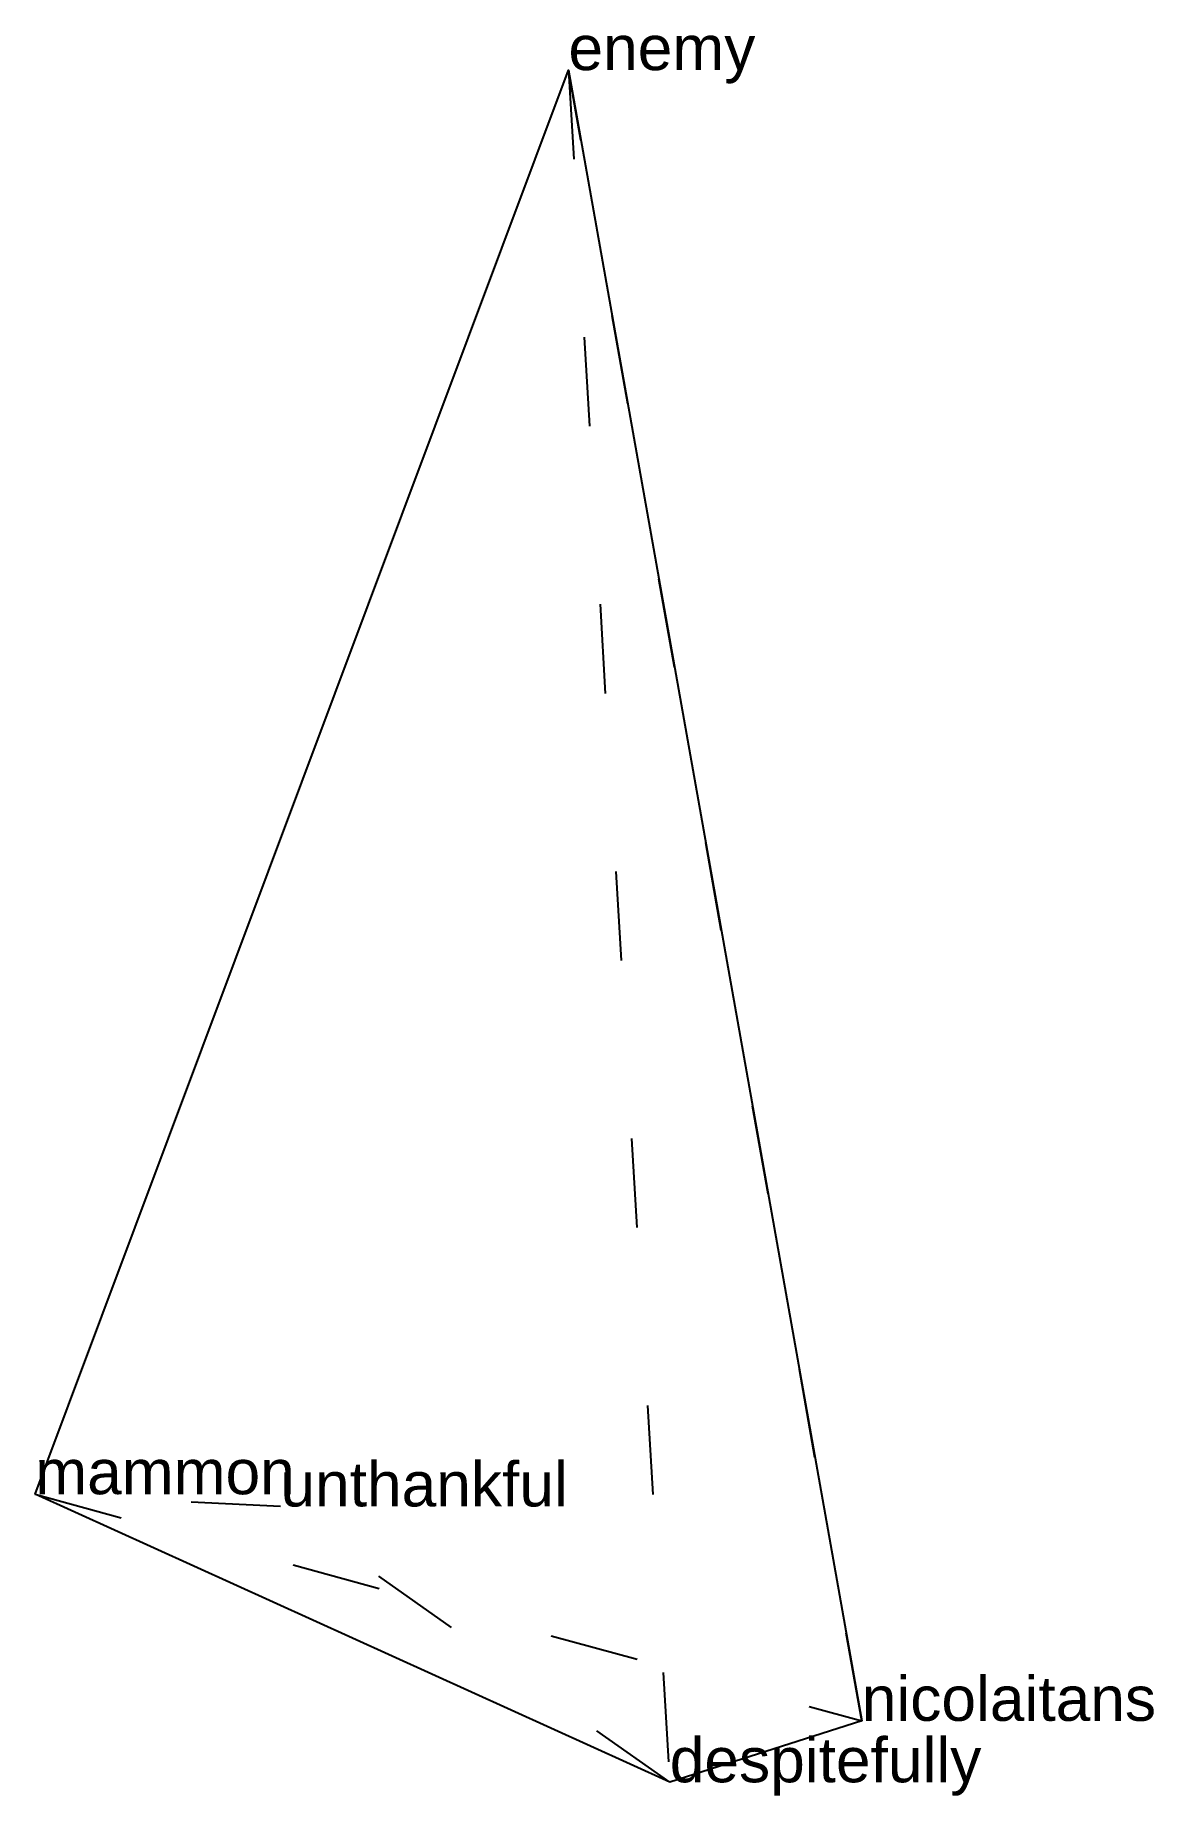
# Model space of a CAD drawing. Extents: x 0.78 to 2.03, y -0.66 to 1.32.
import ezdxf

# ---------------------------------------------------------------- set-up
doc = ezdxf.new("R2010")
doc.units = 0
doc.linetypes.add('DOT', pattern=[0.2, 0, -0.2])
doc.layers.add('TEXT', color=1, linetype='CONTINUOUS')
doc.styles.get("Standard").update_dxf_attribs({"font": 'arial.ttf'})

msp = doc.modelspace()

# ---------------------------------------------------------------- linework, layer by layer
at = {"layer": 'INTERNAL', "linetype": 'DOT'}
msp.add_polyline3d([(0.7752, -0.3179, 0), (1.702, -0.572, 0), (1.3731, 1.2789, 0), (1.4867, -0.6409, 0), (1.0501, -0.3316, 0), (0.7752, -0.3179, 0)], close=True, dxfattribs=at)
at = {"layer": 'OUTLINE', "linetype": 'CONTINUOUS'}
msp.add_polyline3d([(1.4867, -0.6409, 0), (0.7752, -0.3179, 0), (1.3731, 1.2789, 0), (1.702, -0.572, 0), (1.4867, -0.6409, 0)], close=True, dxfattribs=at)

# ---------------------------------------------------------------- texts
at = {"layer": 'TEXT'}
for s, p in [('enemy', (1.3731, 1.2789)), ('mammon', (0.7752, -0.3179)), ('unthankful', (1.0501, -0.3316)), ('nicolaitans', (1.702, -0.572)), ('despitefully', (1.4867, -0.6409))]:
    msp.add_text(s, height=0.05, dxfattribs=at).set_placement(p)

doc.saveas('drawing.dxf')
